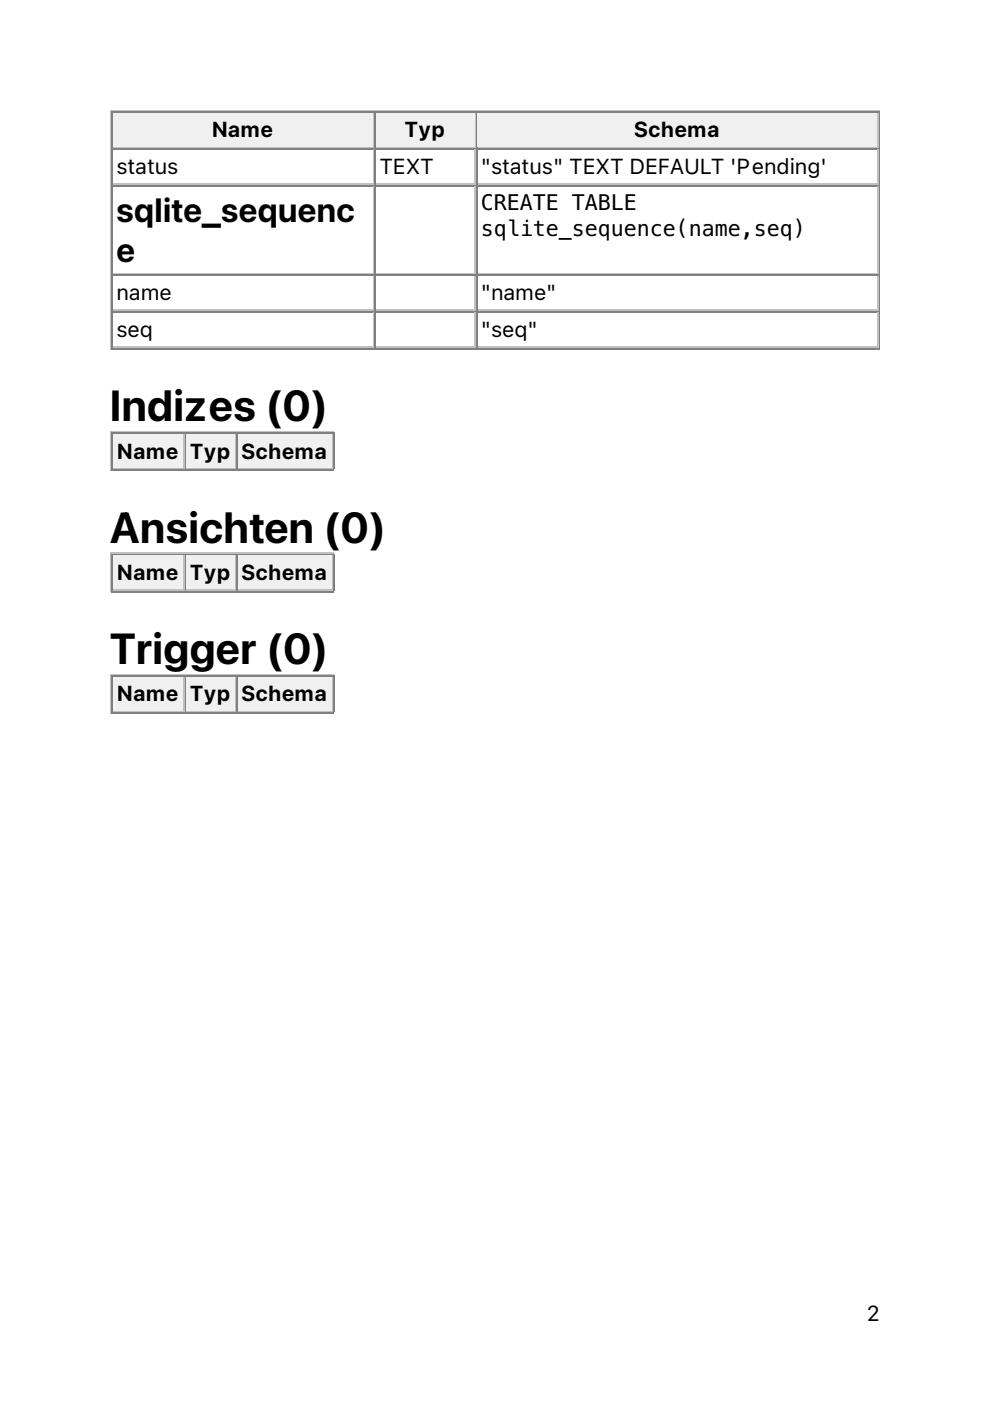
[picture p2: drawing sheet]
<svg xmlns="http://www.w3.org/2000/svg" width="210mm" height="297mm" viewBox="0 0 210 297" stroke-linecap="round" stroke-linejoin="round" font-family="sans-serif">
<defs><g id="words">
<g font-size="9.2">
<text x="23.3" y="89.3">Indizes (0)</text>
<text x="23.3" y="115">Ansichten (0)</text>
<text x="23.3" y="140.8">Trigger (0)</text>
</g>
<g font-size="7.1">
<text x="24.7" y="47">sqlite_sequenc</text>
<text x="24.7" y="55.5">e</text>
</g>
<g font-size="4.6">
<text x="45" y="29.1">Name</text>
<text x="85.8" y="29.1">Typ</text>
<text x="134.5" y="29.1">Schema</text>
<text x="24.7" y="36.9">status</text>
<text x="80.4" y="36.9">TEXT</text>
<text x="102" y="36.9">&quot;status&quot; TEXT DEFAULT 'Pending'</text>
<text x="102" y="44.5">CREATE TABLE</text>
<text x="102" y="50.1">sqlite_sequence(name,seq)</text>
<text x="24.7" y="63.7">name</text>
<text x="102" y="63.7">&quot;name&quot;</text>
<text x="24.7" y="71.5">seq</text>
<text x="102" y="71.5">&quot;seq&quot;</text>
<text x="24.8" y="97.2">Name</text>
<text x="40.3" y="97.2">Typ</text>
<text x="51.2" y="97.2">Schema</text>
<text x="24.8" y="123">Name</text>
<text x="40.3" y="123">Typ</text>
<text x="51.2" y="123">Schema</text>
<text x="24.8" y="148.7">Name</text>
<text x="40.3" y="148.7">Typ</text>
<text x="51.2" y="148.7">Schema</text>
<text x="183.8" y="280.1">2</text>
</g>
</g></defs>
<path d="M23.5 23.3v50.8M23.6 23.5h163M24 31.2h55.4M79.2 24v7" fill="none" stroke="#c0c0c0" stroke-width=".35"/>
<path d="M23.8 23.6v7.8M24 23.8h55.4M186.4 23.6v50.1M23.6 73.9h163" fill="none" stroke="#808080" stroke-width=".35"/>
<g fill="#f0f0f0">
<path d="M24 24h55v7h-55z"/>
<path d="M44.8 24.7h13.4v5.6h-13.4z"/>
</g>
<path d="M79.6 23.6v7.8M79.7 23.8h21.2" fill="none" stroke="#808080" stroke-width=".35"/>
<path d="M79.7 31.2h21.2M100.7 24v7" fill="none" stroke="#c0c0c0" stroke-width=".35"/>
<g fill="#f0f0f0">
<path d="M79.7 24h20.8v7h-20.8z"/>
<path d="M85.7 24.7h8.8v5.6h-8.8z"/>
</g>
<path d="M101.1 23.6v7.8M101.2 23.8h85.1" fill="none" stroke="#808080" stroke-width=".35"/>
<path d="M101.2 31.2h85.1M186.1 24v7" fill="none" stroke="#c0c0c0" stroke-width=".35"/>
<g fill="#f0f0f0">
<path d="M101.2 24h84.7v7h-84.7z"/>
<path d="M134.4 24.7h18.4v5.6h-18.4z"/>
</g>
<g fill="none" stroke="#808080" stroke-width=".35">
<path d="M23.8 31.4v42.3M24 31.6h55.4M24 39.3h55.4M79.6 31.4v42.3M79.7 31.6h21.2M79.7 39.3h21.2M101.1 31.4v42.3M101.2 31.6h85.1M101.2 39.3h85.1M24 58.4h55.4M79.7 58.4h21.2M101.2 58.4h85.1"/>
<path d="M24 66.1h55.4M79.7 66.1h21.2M101.2 66.1h85.1M23.6 99.7h47.3M23.8 91.7v7.8M24 91.9h15.2M70.7 91.7v7.8"/>
</g>
<g fill="none" stroke="#c0c0c0" stroke-width=".35">
<path d="M24 39h55.4M79.2 31.7v7.1M79.2 39.5v18.4M79.7 39h21.2M100.7 31.7v7.1M100.7 39.5v18.4M101.2 39h85.1M186.1 31.7v7.1M186.1 39.5v18.4M24 58h55.4M79.2 58.6v7M79.7 58h21.2"/>
<path d="M100.7 58.6v7M101.2 58h85.1M186.1 58.6v7M24 65.8h55.4M24 73.6h55.4M79.2 66.3v7.1M79.7 65.8h21.2M79.7 73.6h21.2M100.7 66.3v7.1M101.2 65.8h85.1M101.2 73.6h85.1M186.1 66.3v7.1"/>
<path d="M23.5 91.4v8.4M23.6 91.5h47.3M24 99.3h15.2M39 92.1v7"/>
</g>
<g fill="#f0f0f0">
<path d="M24 92.1h14.8v7h-14.8z"/>
<path d="M24.7 92.8h13.4v5.6h-13.4z"/>
</g>
<path d="M39.3 91.7v7.8M39.5 91.9h10.6" fill="none" stroke="#808080" stroke-width=".35"/>
<path d="M39.5 99.3h10.6M49.9 92.1v7" fill="none" stroke="#c0c0c0" stroke-width=".35"/>
<g fill="#f0f0f0">
<path d="M39.5 92.1h10.2v7h-10.2z"/>
<path d="M40.2 92.8h8.8v5.6h-8.8z"/>
</g>
<path d="M50.3 91.7v7.8M50.4 91.9h20.2" fill="none" stroke="#808080" stroke-width=".35"/>
<path d="M50.4 99.3h20.2M70.4 92.1v7" fill="none" stroke="#c0c0c0" stroke-width=".35"/>
<g fill="#f0f0f0">
<path d="M50.4 92.1h19.8v7h-19.8z"/>
<path d="M51.2 92.8h18.3v5.6h-18.3z"/>
</g>
<path d="M23.5 117.1v8.5M23.6 117.3h47.3M39 117.8v7.1M24 125.1h15.2" fill="none" stroke="#c0c0c0" stroke-width=".35"/>
<path d="M23.8 117.5v7.7M24 117.7h15.2M70.7 117.5v7.7M23.6 125.4h47.3" fill="none" stroke="#808080" stroke-width=".35"/>
<g fill="#f0f0f0">
<path d="M24 117.8h14.8v7.1h-14.8z"/>
<path d="M24.7 118.5h13.4v5.7h-13.4z"/>
</g>
<path d="M39.3 117.5v7.7M39.5 117.7h10.6" fill="none" stroke="#808080" stroke-width=".35"/>
<path d="M49.9 117.8v7.1M39.5 125.1h10.6" fill="none" stroke="#c0c0c0" stroke-width=".35"/>
<g fill="#f0f0f0">
<path d="M39.5 117.8h10.2v7.1h-10.2z"/>
<path d="M40.2 118.5h8.8v5.7h-8.8z"/>
</g>
<path d="M50.3 117.5v7.7M50.4 117.7h20.2" fill="none" stroke="#808080" stroke-width=".35"/>
<path d="M70.4 117.8v7.1M50.4 125.1h20.2" fill="none" stroke="#c0c0c0" stroke-width=".35"/>
<g fill="#f0f0f0">
<path d="M50.4 117.8h19.8v7.1h-19.8z"/>
<path d="M51.2 118.5h18.3v5.7h-18.3z"/>
</g>
<path d="M23.5 142.9v8.4M23.6 143.1h47.3M24 150.8h15.2M39 143.6v7" fill="none" stroke="#c0c0c0" stroke-width=".35"/>
<path d="M23.6 151.2h47.3M23.8 143.2v7.8M24 143.4h15.2M70.7 143.2v7.8" fill="none" stroke="#808080" stroke-width=".35"/>
<g fill="#f0f0f0">
<path d="M24 143.6h14.8v7h-14.8z"/>
<path d="M24.7 144.3h13.4v5.6h-13.4z"/>
</g>
<path d="M39.3 143.2v7.8M39.5 143.4h10.6" fill="none" stroke="#808080" stroke-width=".35"/>
<path d="M39.5 150.8h10.6M49.9 143.6v7" fill="none" stroke="#c0c0c0" stroke-width=".35"/>
<g fill="#f0f0f0">
<path d="M39.5 143.6h10.2v7h-10.2z"/>
<path d="M40.2 144.3h8.8v5.6h-8.8z"/>
</g>
<path d="M50.3 143.2v7.8M50.4 143.4h20.2" fill="none" stroke="#808080" stroke-width=".35"/>
<path d="M50.4 150.8h20.2M70.4 143.6v7" fill="none" stroke="#c0c0c0" stroke-width=".35"/>
<g fill="#f0f0f0">
<path d="M50.4 143.6h19.8v7h-19.8z"/>
<path d="M51.2 144.3h18.3v5.6h-18.3z"/>
</g>
<use href="#words"/>
</svg>
